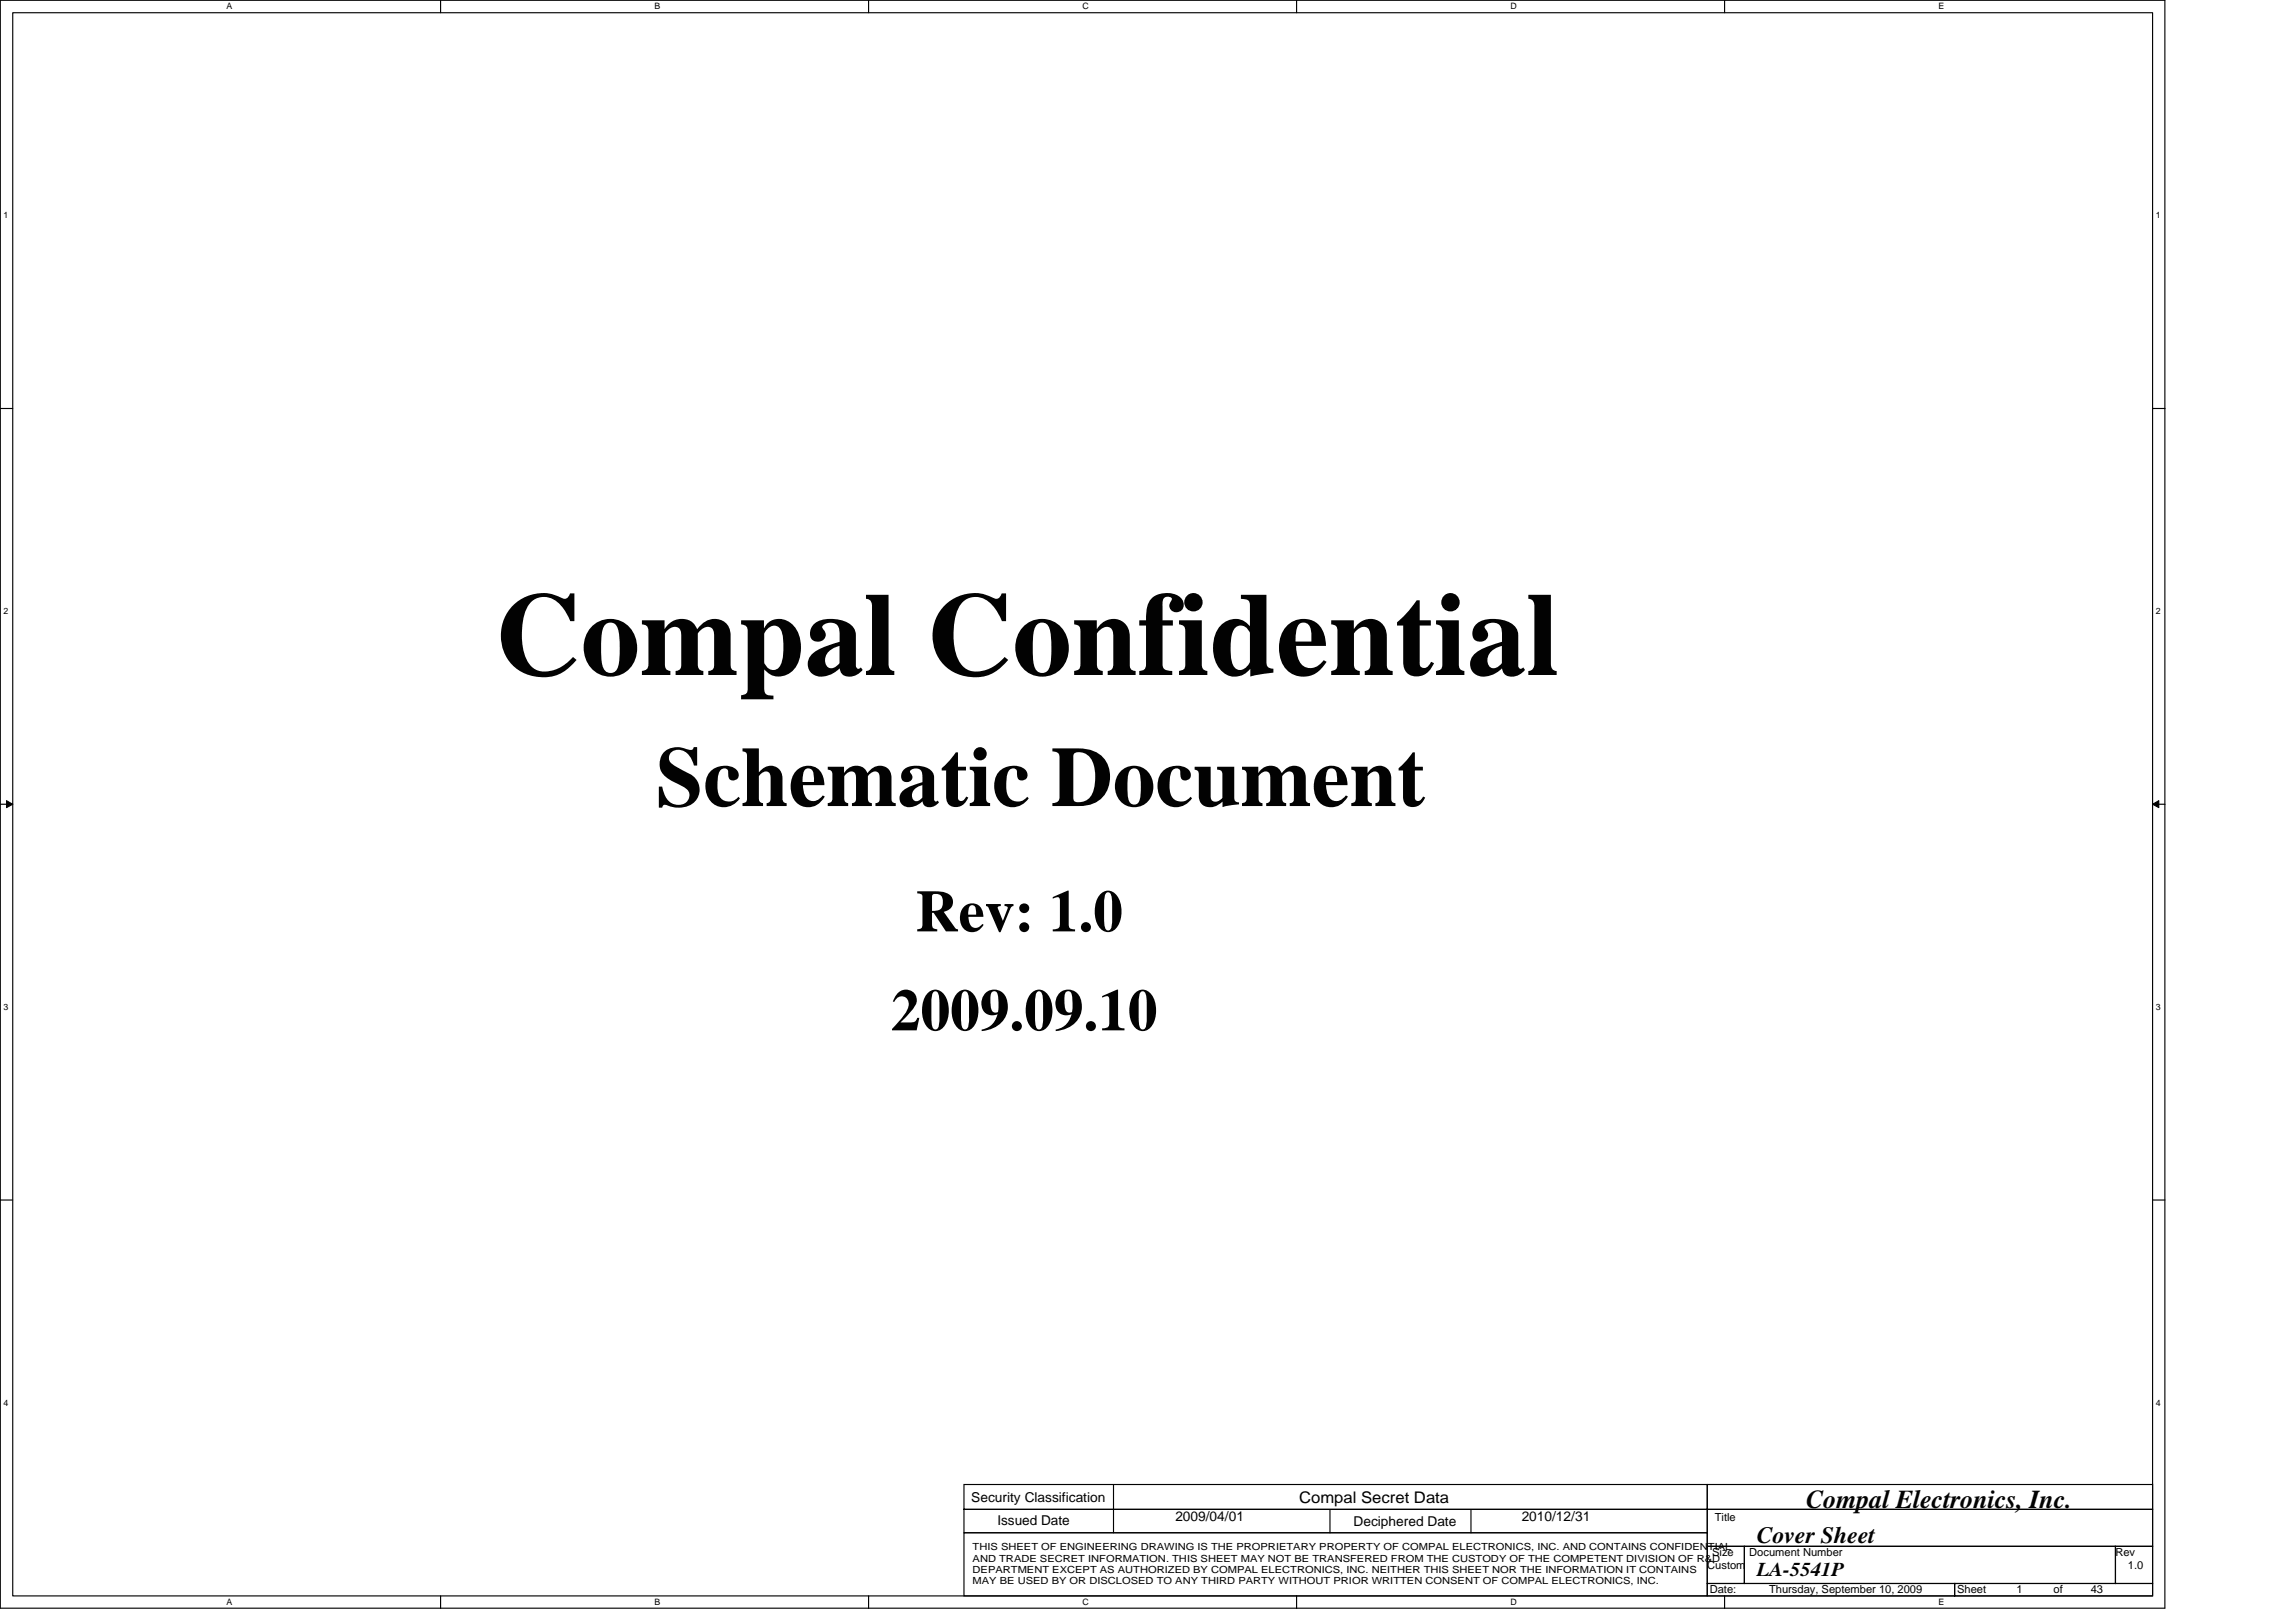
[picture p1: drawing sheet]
<svg xmlns="http://www.w3.org/2000/svg" width="297mm" height="210mm" viewBox="0 0 297 210" stroke-linecap="round" stroke-linejoin="round" font-family="sans-serif">
<defs><g id="words">
<text font-size="15.3" fill="#010202" x="64" y="87.3">Compal Confidential</text>
<text font-size="11" fill="#010202" x="84.9" y="104.3">Schematic Document</text>
<g font-size="7.7" fill="#010202">
<text x="118.5" y="120.5">Rev: 1.0</text>
<text x="115.3" y="133.3">2009.09.10</text>
</g>
<text font-size="3.3" fill="#010202" x="233.7" y="195.1">Compal Electronics, Inc.</text>
<text font-size="3" fill="#010202" x="227.3" y="199.6">Cover Sheet</text>
<text font-size="2.5" fill="#010202" x="227.3" y="204">LA-5541P</text>
<text font-size="2.1" fill="#010202" x="168.1" y="194.4">Compal Secret Data</text>
<g font-size="1.8" fill="#010202">
<text x="125.7" y="194.3">Security Classification</text>
<text x="129" y="197.3">Issued Date</text>
<text x="152.1" y="196.8">2009/04/01</text>
<text x="175.1" y="197.5">Deciphered Date</text>
<text x="196.9" y="196.8">2010/12/31</text>
</g>
<g font-size="1.4" fill="#010202">
<text x="221.8" y="196.7">Title</text>
<text x="220.9" y="203">Custom</text>
<text x="221.5" y="201.4">Size</text>
<text x="226.3" y="201.4">Document Number</text>
<text x="273.7" y="201.4">Rev</text>
<text x="275.3" y="203">1.0</text>
<text x="221.2" y="206.2">Date:</text>
<text x="228.9" y="206.2">Thursday, September 10, 2009</text>
<text x="253.2" y="206.2">Sheet</text>
<text x="260.9" y="206.2">1</text>
<text x="265.7" y="206.2">of</text>
<text x="270.5" y="206.2">43</text>
</g>
<g font-size="1.3" fill="#010202">
<text x="125.8" y="200.6">THIS SHEET OF ENGINEERING DRAWING IS THE PROPRIETARY PROPERTY OF COMPAL ELECTRONICS, INC. AND CONTAINS CONFIDENTIAL</text>
<text x="125.8" y="202">AND TRADE SECRET INFORMATION. THIS SHEET MAY NOT BE TRANSFERED FROM THE CUSTODY OF THE COMPETENT DIVISION OF R&amp;D</text>
<text x="125.8" y="203.5">DEPARTMENT EXCEPT AS AUTHORIZED BY COMPAL ELECTRONICS, INC. NEITHER THIS SHEET NOR THE INFORMATION IT CONTAINS</text>
<text x="125.8" y="205">MAY BE USED BY OR DISCLOSED TO ANY THIRD PARTY WITHOUT PRIOR WRITTEN CONSENT OF COMPAL ELECTRONICS, INC.</text>
</g>
<g font-size="1.1" fill="#010202">
<text x="29.3" y="1.2">A</text>
<text x="84.7" y="1.2">B</text>
<text x="140" y="1.2">C</text>
<text x="195.4" y="1.2">D</text>
<text x="250.8" y="1.2">E</text>
<text x=".4" y="28.3">1</text>
<text x="278.9" y="28.3">1</text>
<text x=".4" y="79.5">2</text>
<text x="278.9" y="79.5">2</text>
<text x=".4" y="130.7">3</text>
<text x="278.9" y="130.7">3</text>
<text x=".4" y="181.9">4</text>
<text x="278.9" y="181.9">4</text>
<text x="29.3" y="207.7">A</text>
<text x="84.7" y="207.7">B</text>
<text x="140" y="207.7">C</text>
<text x="195.4" y="207.7">D</text>
<text x="250.8" y="207.7">E</text>
</g>
</g></defs>
<path d="M0 0h280.1v208.1h-280.1zM1.6 1.6h276.9v204.9h-276.9z" fill="none" stroke="#010202" stroke-width=".15"/>
<g fill="#fff">
<path d="M29.3 .2h.8v1.3h-.8z"/>
<path d="M29.3 206.6h.8v1.3h-.8z"/>
</g>
<path d="M57 0v1.6M57 206.5v1.6" fill="none" stroke="#010202" stroke-width=".15"/>
<g fill="#fff">
<path d="M84.7 .2h.7v1.3h-.7z"/>
<path d="M84.7 206.6h.7v1.3h-.7z"/>
</g>
<path d="M112.4 0v1.6M112.4 206.5v1.6" fill="none" stroke="#010202" stroke-width=".15"/>
<g fill="#fff">
<path d="M140 .2h.8v1.3h-.8z"/>
<path d="M140 206.6h.8v1.3h-.8z"/>
</g>
<path d="M167.7 0v1.6M167.7 206.5v1.6" fill="none" stroke="#010202" stroke-width=".15"/>
<g fill="#fff">
<path d="M195.4 .2h.8v1.3h-.8z"/>
<path d="M195.4 206.6h.8v1.3h-.8z"/>
</g>
<path d="M223.1 0v1.6M223.1 206.5v1.6" fill="none" stroke="#010202" stroke-width=".15"/>
<g fill="#fff">
<path d="M250.8 .2h.7v1.3h-.7z"/>
<path d="M250.8 206.6h.7v1.3h-.7z"/>
<path d="M.4 27.2h.7v1.3h-.7z"/>
<path d="M278.9 27.2h.6v1.3h-.6z"/>
<path d="M.4 78.4h.7v1.3h-.7z"/>
<path d="M278.9 78.4h.6v1.3h-.6z"/>
</g>
<path d="M0 52.8h1.6M278.5 52.8h1.6" fill="none" stroke="#010202" stroke-width=".15"/>
<g fill="#fff">
<path d="M.4 129.6h.7v1.3h-.7z"/>
<path d="M278.9 129.6h.6v1.3h-.6z"/>
</g>
<path d="M0 104.1h1.6M278.5 104.1h1.6" fill="none" stroke="#010202" stroke-width=".15"/>
<path d="M.8 103.6l.8 .5-.8 .4z" fill="#010202"/>
<path d="M.8 103.6l.8 .5-.8 .4z" fill="none" stroke="#010202" stroke-width=".13"/>
<path d="M278.5 104.1l.8-.5v.9z" fill="#010202"/>
<path d="M278.5 104.1l.8-.5v.9z" fill="none" stroke="#010202" stroke-width=".13"/>
<g fill="#fff">
<path d="M.4 180.8h.7v1.3h-.7z"/>
<path d="M278.9 180.8h.6v1.3h-.6z"/>
</g>
<g fill="none" stroke="#010202" stroke-width=".15">
<path d="M0 155.3h1.6M278.5 155.3h1.6M124.7 192.1h96.2v3.2h-96.2zM124.7 195.3h96.2v3h-96.2zM124.7 198.3h96.2v8.2h-96.2zM144.1 192.1v6.2M172.1 195.3v3M190.3 195.3v3M220.9 192.1h57.6v3.2h-57.6zM220.9 195.3h57.6v4.8h-57.6zM220.9 204.9h32v1.6h-32zM220.9 200.1h4.8v4.8h-4.8z"/>
<path d="M225.7 200.1h48v4.8h-48zM252.9 204.9h25.6v1.6h-25.6zM273.7 200.1h4.8v4.8h-4.8z"/>
</g>
<use href="#words"/>
</svg>
